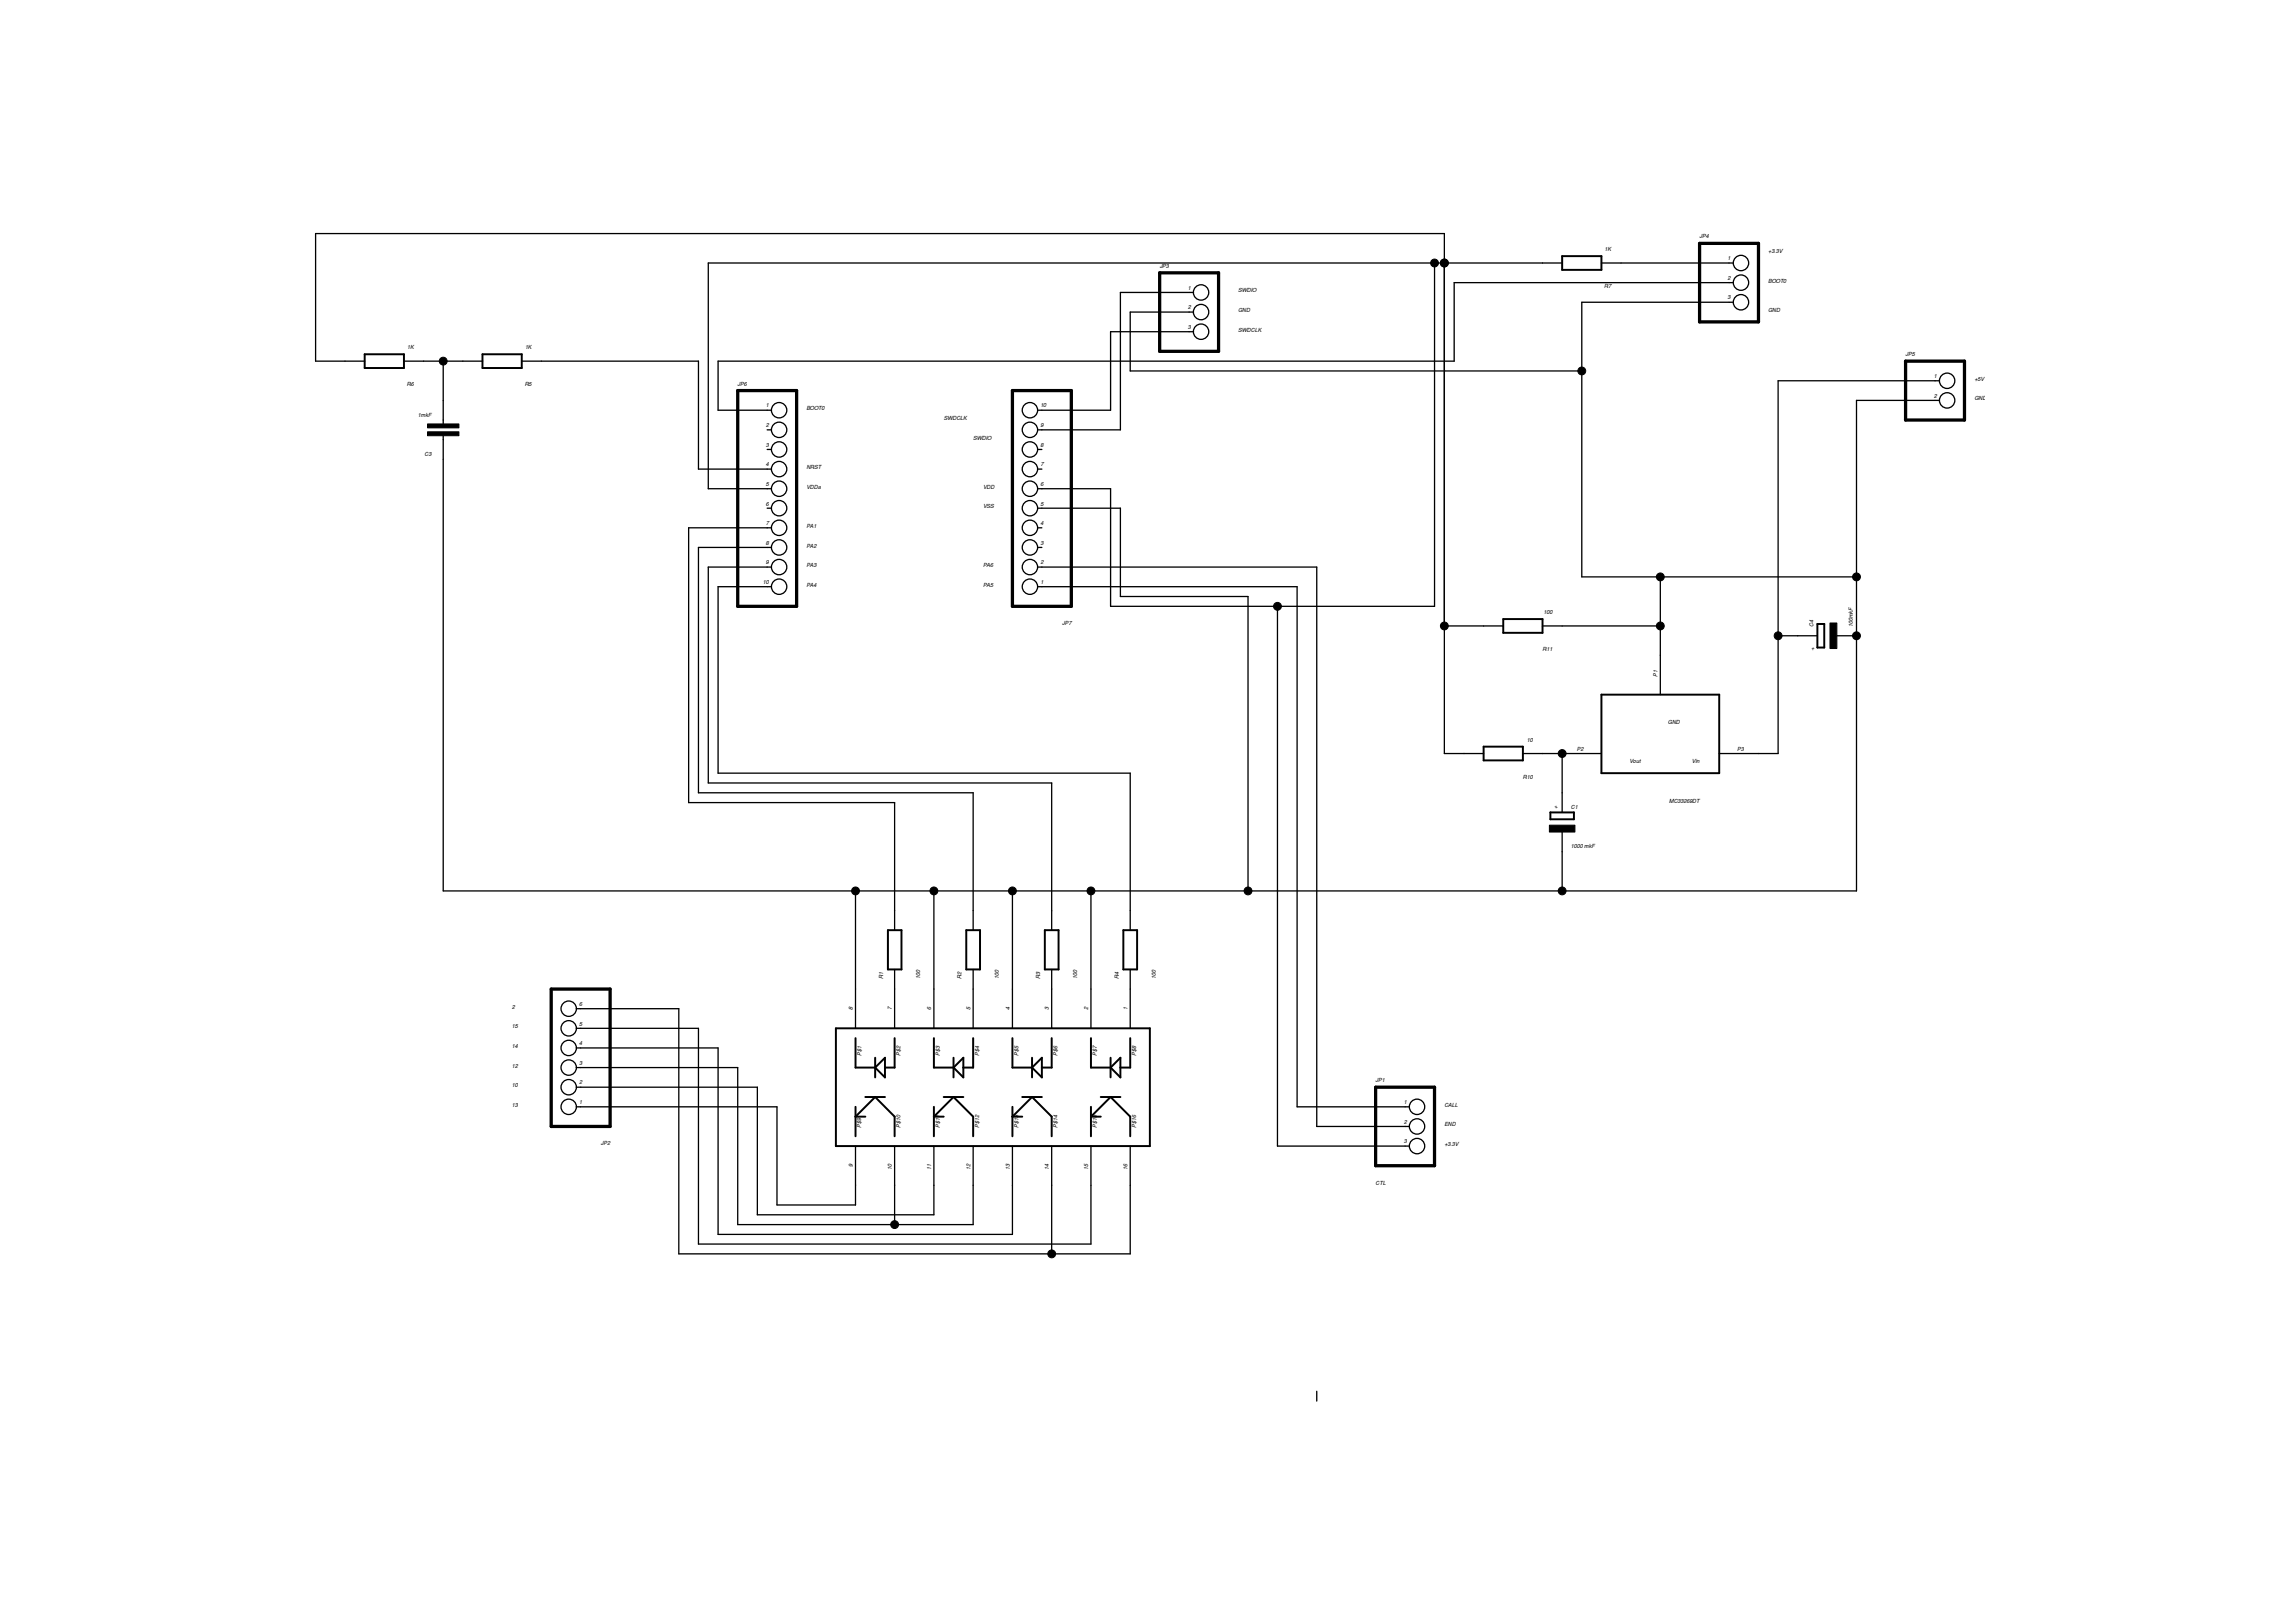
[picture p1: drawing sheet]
<svg xmlns="http://www.w3.org/2000/svg" width="297mm" height="210mm" viewBox="0 0 297 210" stroke-linecap="round" stroke-linejoin="round" font-family="sans-serif">
<defs><g id="words">
<g font-size=".7">
<text x="150" y="34.7">JP3</text>
<text x="207.6" y="32.5">1K</text>
<text x="219.9" y="30.9">JP4</text>
<text x="223.5" y="33.7">1</text>
<text x="228.8" y="32.8">+3.3V</text>
<text x="153.7" y="37.5">1</text>
<text x="153.7" y="40">2</text>
<text x="160.2" y="37.8">SWDIO</text>
<text x="160.2" y="40.4">GND</text>
<text x="207.6" y="37.3">R7</text>
<text x="223.5" y="36.2">2</text>
<text x="223.5" y="38.8">3</text>
<text x="228.8" y="40.4">GND</text>
<text x="228.8" y="36.6">BOOT0</text>
<text x="52.7" y="45.2">1K</text>
<text x="67.9" y="45.2">1K</text>
<text x="153.7" y="42.6">3</text>
<text x="160.2" y="42.9">SWDCLK</text>
<text x="246.5" y="46.1">JP5</text>
<text x="52.6" y="50">R6</text>
<text x="54.1" y="54">1mkF</text>
<text x="67.9" y="50">R5</text>
<text x="95.4" y="49.9">JP6</text>
<text x="99.1" y="52.7">1</text>
<text x="104.3" y="53.1">BOOT0</text>
<text x="134.6" y="52.7">10</text>
<text x="250.2" y="48.9">1</text>
<text x="250.2" y="51.5">2</text>
<text x="255.4" y="49.3">+5V</text>
<text x="255.4" y="51.8">GND</text>
<text x="54.9" y="59">C3</text>
<text x="99.1" y="55.3">2</text>
<text x="99.1" y="57.8">3</text>
<text x="122.1" y="54.3">SWDCLK</text>
<text x="125.9" y="56.9">SWDIO</text>
<text x="134.6" y="57.8">8</text>
<text x="134.6" y="55.3">9</text>
<text x="99.1" y="60.3">4</text>
<text x="99.1" y="62.9">5</text>
<text x="99.1" y="65.4">6</text>
<text x="104.3" y="60.7">NRST</text>
<text x="104.3" y="63.2">VDDa</text>
<text x="127.2" y="65.8">VSS</text>
<text x="127.2" y="63.2">VDD</text>
<text x="134.6" y="65.4">5</text>
<text x="134.6" y="62.9">6</text>
<text x="134.6" y="60.3">7</text>
<text x="99.1" y="68">7</text>
<text x="99.1" y="70.5">8</text>
<text x="104.3" y="68.3">PA1</text>
<text x="104.3" y="70.9">PA2</text>
<text x="134.6" y="70.5">3</text>
<text x="134.6" y="68">4</text>
<text x="98.7" y="75.6">10</text>
<text x="99.1" y="73">9</text>
<text x="104.3" y="73.4">PA3</text>
<text x="104.3" y="75.9">PA4</text>
<text x="127.2" y="75.9">PA5</text>
<text x="127.2" y="73.4">PA6</text>
<text x="134.6" y="75.6">1</text>
<text x="134.6" y="73">2</text>
<text x="137.4" y="80.9">JP7</text>
<text x="199.7" y="79.5">100</text>
<text x="234.6" y="81.1" transform="rotate(-90 234.6 81.1)">C4</text>
<text x="239.7" y="81.1" transform="rotate(-90 239.7 81.1)">100mkF</text>
<text x="199.6" y="84.3">R11</text>
<text x="214.4" y="87.6" transform="rotate(-90 214.4 87.6)">P1</text>
<text x="234.3" y="84.1">+</text>
<text x="197.5" y="96">10</text>
<text x="215.8" y="93.7">GND</text>
<text x="197" y="100.8">R10</text>
<text x="204" y="97.2">P2</text>
<text x="210.8" y="98.8">Vout</text>
<text x="218.9" y="98.8">Vin</text>
<text x="224.7" y="97.2">P3</text>
<text x="201.5" y="104.7" transform="rotate(-90 201.5 104.7)">+</text>
<text x="203.2" y="104.7">C1</text>
<text x="216" y="103.9">MC33269DT</text>
<text x="203.2" y="109.7">1000 mkF</text>
<text x="66.2" y="130.5">2</text>
<text x="74.9" y="130.2">6</text>
<text x="110.3" y="130.7" transform="rotate(-90 110.3 130.7)">8</text>
<text x="114.3" y="126.7" transform="rotate(-90 114.3 126.7)">R1</text>
<text x="115.4" y="130.7" transform="rotate(-90 115.4 130.7)">7</text>
<text x="119.1" y="126.7" transform="rotate(-90 119.1 126.7)">100</text>
<text x="120.5" y="130.7" transform="rotate(-90 120.5 130.7)">6</text>
<text x="124.4" y="126.7" transform="rotate(-90 124.4 126.7)">R2</text>
<text x="125.6" y="130.7" transform="rotate(-90 125.6 130.7)">5</text>
<text x="129.2" y="126.7" transform="rotate(-90 129.2 126.7)">100</text>
<text x="130.6" y="130.7" transform="rotate(-90 130.6 130.7)">4</text>
<text x="134.6" y="126.7" transform="rotate(-90 134.6 126.7)">R3</text>
<text x="135.7" y="130.7" transform="rotate(-90 135.7 130.7)">3</text>
<text x="139.4" y="126.7" transform="rotate(-90 139.4 126.7)">100</text>
<text x="140.8" y="130.7" transform="rotate(-90 140.8 130.7)">2</text>
<text x="144.7" y="126.7" transform="rotate(-90 144.7 126.7)">R4</text>
<text x="145.9" y="130.7" transform="rotate(-90 145.9 130.7)">1</text>
<text x="149.5" y="126.7" transform="rotate(-90 149.5 126.7)">100</text>
<text x="66.2" y="133.1">15</text>
<text x="66.2" y="135.6">14</text>
<text x="74.9" y="137.8">3</text>
<text x="74.9" y="135.3">4</text>
<text x="74.9" y="132.7">5</text>
<text x="111.4" y="136.6" transform="rotate(-90 111.4 136.6)">P$1</text>
<text x="116.5" y="136.6" transform="rotate(-90 116.5 136.6)">P$2</text>
<text x="121.6" y="136.6" transform="rotate(-90 121.6 136.6)">P$3</text>
<text x="126.7" y="136.6" transform="rotate(-90 126.7 136.6)">P$4</text>
<text x="131.7" y="136.6" transform="rotate(-90 131.7 136.6)">P$5</text>
<text x="136.8" y="136.6" transform="rotate(-90 136.8 136.6)">P$6</text>
<text x="141.9" y="136.6" transform="rotate(-90 141.9 136.6)">P$7</text>
<text x="147" y="136.6" transform="rotate(-90 147 136.6)">P$8</text>
<text x="66.2" y="138.1">12</text>
<text x="66.2" y="140.7">10</text>
<text x="66.2" y="143.2">13</text>
<text x="74.9" y="142.9">1</text>
<text x="74.9" y="140.3">2</text>
<text x="178" y="140.1">JP1</text>
<text x="181.6" y="142.9">1</text>
<text x="186.9" y="143.2">CALL</text>
<text x="77.7" y="148.2">JP2</text>
<text x="111.4" y="146" transform="rotate(-90 111.4 146)">P$9</text>
<text x="116.5" y="146" transform="rotate(-90 116.5 146)">P$10</text>
<text x="121.6" y="146" transform="rotate(-90 121.6 146)">P$11</text>
<text x="126.7" y="146" transform="rotate(-90 126.7 146)">P$12</text>
<text x="131.7" y="146" transform="rotate(-90 131.7 146)">P$13</text>
<text x="136.8" y="146" transform="rotate(-90 136.8 146)">P$14</text>
<text x="141.9" y="146" transform="rotate(-90 141.9 146)">P$15</text>
<text x="147" y="146" transform="rotate(-90 147 146)">P$16</text>
<text x="181.6" y="145.4">2</text>
<text x="181.6" y="148">3</text>
<text x="186.9" y="145.8">END</text>
<text x="186.9" y="148.3">+3.3V</text>
<text x="110.3" y="151" transform="rotate(-90 110.3 151)">9</text>
<text x="115.4" y="151.4" transform="rotate(-90 115.4 151.4)">10</text>
<text x="120.5" y="151.4" transform="rotate(-90 120.5 151.4)">11</text>
<text x="125.6" y="151.4" transform="rotate(-90 125.6 151.4)">12</text>
<text x="130.6" y="151.4" transform="rotate(-90 130.6 151.4)">13</text>
<text x="135.7" y="151.4" transform="rotate(-90 135.7 151.4)">14</text>
<text x="140.8" y="151.4" transform="rotate(-90 140.8 151.4)">15</text>
<text x="145.9" y="151.4" transform="rotate(-90 145.9 151.4)">16</text>
<text x="178" y="153.4">CTL</text>
</g>
</g></defs>
<g fill="none" stroke="#000" stroke-width=".25">
<path d="M202.1 33.1h5.1v1.8h-5.1zM47.2 45.8h5.1v1.8h-5.1zM62.4 45.8h5.1v1.8h-5.1zM191.9 96.6h5.1v1.8h-5.1zM194.5 80.1h5.1v1.8h-5.1zM207.2 89.9h15.2v10.2h-15.2zM235.1 80.8h.9v3h-.9zM200.6 105.1h3v.9h-3zM108.1 133.1h40.7v15.2h-40.7zM110.7 134.3v3.9h2.5M113.2 136.9v2.5M114.5 136.9v2.5l-1.3-1.2z"/>
<path d="M114.9 120.4h1.7v5.1h-1.7zM115.7 134.3v3.9h-1.2M120.8 134.3v3.9h2.6M123.4 136.9v2.5M124.6 136.9v2.5l-1.2-1.2zM125 120.4h1.8v5.1h-1.8zM125.9 134.3v3.9h-1.3M131 134.3v3.9h2.5M133.5 136.9v2.5M134.8 136.9v2.5l-1.3-1.2zM135.2 120.4h1.7v5.1h-1.7zM136.1 134.3v3.9h-1.3"/>
<path d="M141.1 134.3v3.9h2.6M143.7 136.9v2.5M144.9 136.9v2.5l-1.2-1.2zM145.3 120.4h1.8v5.1h-1.8zM146.2 134.3v3.9h-1.3M110.7 143.2v3.8M112 144.5h-1.3l2.5-2.5 2.5 2.5v2.5M112 142h2.5M120.8 143.2v3.8M122.1 144.5h-1.3l2.6-2.5 2.5 2.5v2.5M122.1 142h2.5M131 143.2v3.8"/>
<path d="M132.2 144.5h-1.2l2.5-2.5 2.6 2.5v2.5M132.2 142h2.6M141.1 143.2v3.8M142.4 144.5h-1.3l2.6-2.5 2.5 2.5v2.5M142.4 142h2.5"/>
</g>
<g fill="none" stroke="#000" stroke-width=".17">
<path d="M154.4 37.8h-9.5v17.8h-10.7M185.6 34v44.5h-41.9v-15.3h-9.5M202.1 34h-110.5v29.2h8.2M207.2 34h17M224.2 36.6h-36.1v10.1h-95.2v6.4h6.9M224.2 39.1h-19.6v35.6h35.6M47.2 46.7h-6.4v-16.5h146.1v67.3h5M52.3 46.7h10.1M57.3 46.7v8.2M67.5 46.7h22.9v14h9.4M99.3 55.6h.5M99.3 58.2h.5"/>
<path d="M134.2 58.2h.6M154.4 40.4h-8.2v7.6h58.4M154.4 42.9h-10.7v10.2h-9.5M250.9 51.8h-10.7v63.5h-182.9v-58.9M250.9 49.3h-20.9v48.2h-7.6M99.3 65.8h.5M99.8 68.3h-10.7v35.6h26.6v16.5M99.8 70.8h-9.4v31.8h35.5v17.8M99.8 73.4h-8.2v27.9h44.5v19.1M99.8 75.9h-6.9v24.2h53.3v20.3M134.2 75.9h33.6v67.3h14.5M134.2 73.4h36.1v72.4h12"/>
<path d="M134.2 60.7h.6M134.2 65.8h10.7v11.4h16.6v38.1M134.2 68.3h.6M134.2 70.8h.6M165.3 78.5v69.8h17M214.8 74.7v15.2M186.9 81h7.6M197 97.5h10.2M199.6 81h15.2M202.1 97.5v7.6M230 82.3h5.1M237.6 82.3h2.6"/>
<path d="M110.7 115.3v17.8M120.8 115.3v17.8M131 115.3v17.8M141.1 115.3v17.8M202.1 107.7v7.6M74.5 138.2h20.9v20.3h30.5v-10.2M74.5 135.6h18.4v24.1h38.1v-11.4M74.5 133.1h15.9v27.9h50.7v-12.7M74.5 130.5h13.3v31.8h58.4v-14M115.7 125.5v7.6M125.9 125.5v7.6M136.1 125.5v7.6"/>
<path d="M146.2 125.5v7.6M74.5 143.2h26v12.7h10.2v-7.6M74.5 140.7h23.5v16.5h22.8v-8.9M115.7 148.3v10.2M136.1 148.3v14M170.3 180v1.3"/>
<circle cx="155.4" cy="37.8" r=".99"/>
<circle cx="225.2" cy="39.1" r=".99"/>
<circle cx="225.2" cy="36.6" r=".99"/>
<circle cx="225.2" cy="34" r=".99"/>
<circle cx="100.8" cy="55.6" r=".99"/>
<circle cx="100.8" cy="53.1" r=".99"/>
<circle cx="100.8" cy="58.2" r=".99"/>
<circle cx="133.2" cy="58.2" r=".99"/>
<circle cx="133.2" cy="55.6" r=".99"/>
<circle cx="133.2" cy="53.1" r=".99"/>
<circle cx="155.4" cy="40.4" r=".99"/>
<circle cx="155.4" cy="42.9" r=".99"/>
<circle cx="251.9" cy="49.3" r=".99"/>
<circle cx="251.9" cy="51.8" r=".99"/>
<circle cx="100.8" cy="70.8" r=".99"/>
<circle cx="100.8" cy="65.8" r=".99"/>
<circle cx="100.8" cy="73.4" r=".99"/>
<circle cx="100.8" cy="60.7" r=".99"/>
<circle cx="100.8" cy="68.3" r=".99"/>
<circle cx="100.8" cy="75.9" r=".99"/>
<circle cx="100.8" cy="63.2" r=".99"/>
<circle cx="133.2" cy="70.8" r=".99"/>
<circle cx="133.2" cy="65.8" r=".99"/>
<circle cx="133.2" cy="63.2" r=".99"/>
<circle cx="133.2" cy="73.4" r=".99"/>
<circle cx="133.2" cy="68.3" r=".99"/>
<circle cx="133.2" cy="60.7" r=".99"/>
<circle cx="133.2" cy="75.9" r=".99"/>
<circle cx="73.6" cy="135.6" r=".99"/>
<circle cx="73.6" cy="133.1" r=".99"/>
<circle cx="73.6" cy="130.5" r=".99"/>
<circle cx="73.6" cy="138.2" r=".99"/>
<circle cx="73.6" cy="140.7" r=".99"/>
<circle cx="73.6" cy="143.2" r=".99"/>
<circle cx="183.3" cy="145.8" r=".99"/>
<circle cx="183.3" cy="148.3" r=".99"/>
<circle cx="183.3" cy="143.2" r=".99"/>
</g>
<path d="M150 35.3h7.6v10.2h-7.6zM219.9 31.5h7.6v10.2h-7.6zM95.4 50.5h7.7v28h-7.7zM131 50.5h7.6v28h-7.6zM246.5 46.7h7.6v7.7h-7.6zM71.3 128h7.6v17.8h-7.6zM178 140.7h7.6v10.2h-7.6z" fill="none" stroke="#000" stroke-width=".42"/>
<path d="M55.3 54.9h4.1v.5h-4.1zM55.3 55.9h4.1v.5h-4.1zM236.7 80.6h.9v3.3h-.9zM200.4 106.8h3.4v.9h-3.4z" fill="#000" stroke="#000" stroke-width=".13"/>
<g fill="#000" stroke="#000" stroke-width=".13">
<circle cx="185.6" cy="34" r=".51"/>
<circle cx="186.9" cy="34" r=".51"/>
<circle cx="57.3" cy="46.7" r=".51"/>
<circle cx="204.6" cy="48" r=".51"/>
<circle cx="165.3" cy="78.5" r=".51"/>
<circle cx="214.8" cy="74.7" r=".51"/>
<circle cx="240.2" cy="74.7" r=".51"/>
<circle cx="186.9" cy="81" r=".51"/>
<circle cx="202.1" cy="97.5" r=".51"/>
<circle cx="214.8" cy="81" r=".51"/>
<circle cx="230" cy="82.3" r=".51"/>
<circle cx="240.2" cy="82.3" r=".51"/>
<circle cx="110.7" cy="115.3" r=".51"/>
<circle cx="120.8" cy="115.3" r=".51"/>
<circle cx="131" cy="115.3" r=".51"/>
<circle cx="141.1" cy="115.3" r=".51"/>
<circle cx="161.5" cy="115.3" r=".51"/>
<circle cx="202.1" cy="115.3" r=".51"/>
<circle cx="115.7" cy="158.5" r=".51"/>
<circle cx="136.1" cy="162.3" r=".51"/>
</g>
<use href="#words"/>
</svg>
